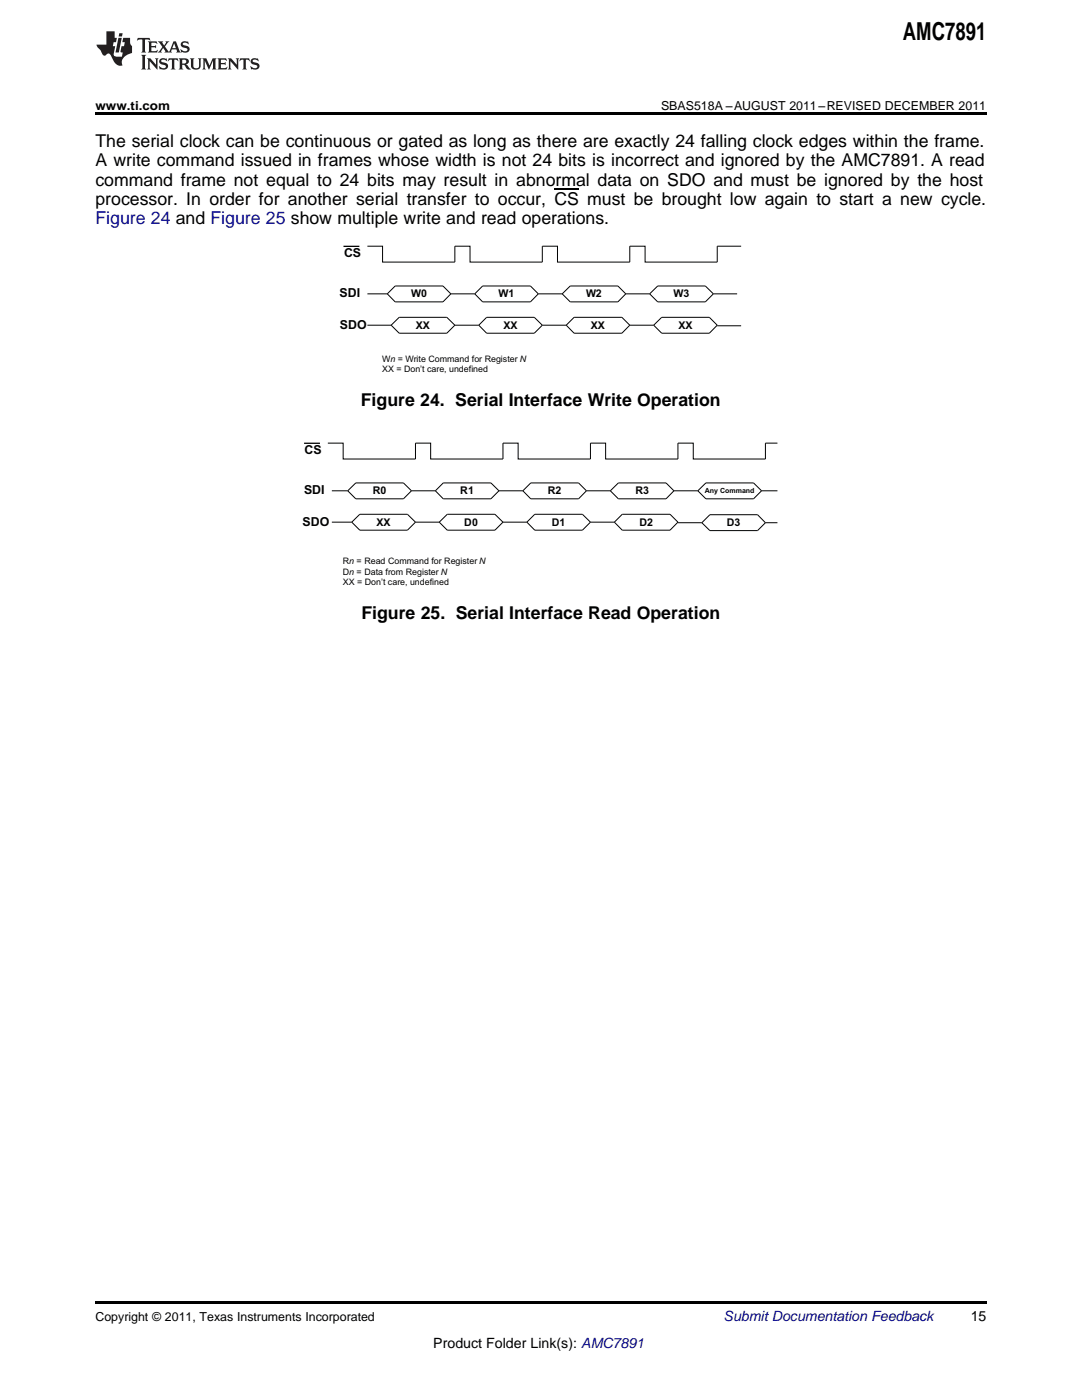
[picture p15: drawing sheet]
<svg xmlns="http://www.w3.org/2000/svg" width="216mm" height="279mm" viewBox="0 0 216 279" stroke-linecap="round" stroke-linejoin="round" font-family="sans-serif">
<defs><g id="words">
<text font-size="4.9" x="180.2" y="7.9">AMC7891</text>
<g font-size="3.5">
<text x="19" y="29.3">The serial clock can be continuous or gated as long as there are exactly 24 falling clock edges within the frame.</text>
<text x="19" y="33.2">A write command issued in frames whose width is not 24 bits is incorrect and ignored by the AMC7891. A read</text>
<text x="19" y="37">command frame not equal to 24 bits may result in abnormal data on SDO and must be ignored by the host</text>
<text x="19" y="40.9">processor. In order for another serial transfer to occur, CS must be brought low again to start a new cycle.</text>
<text x="72" y="81">Figure 24. Serial Interface Write Operation</text>
<text x="72.1" y="123.5">Figure 25. Serial Interface Read Operation</text>
</g>
<text font-size="3.5" fill="#00f" x="19" y="44.8">Figure 24 and Figure 25 show multiple write and read operations.</text>
<text font-size="2.8" fill="#0000c8" x="144.4" y="263.6">Submit Documentation Feedback</text>
<g font-size="2.8">
<text x="193.7" y="263.6">15</text>
<text x="86.5" y="269">Product Folder Link(s): AMC7891</text>
</g>
<g font-size="2.5">
<text x="19" y="21.9">www.ti.com</text>
<text x="131.9" y="21.9">SBAS518A –AUGUST 2011–REVISED DECEMBER 2011</text>
<text x="19" y="263.6">Copyright © 2011, Texas Instruments Incorporated</text>
</g>
<g font-size="2.5" fill="#010202">
<text x="68.7" y="51.4">CS</text>
<text x="67.8" y="59.4">SDI</text>
<text x="67.8" y="65.6">SDO</text>
<text x="60.8" y="90.7">CS</text>
<text x="60.7" y="98.6">SDI</text>
<text x="60.4" y="105">SDO</text>
</g>
<g font-size="2.1" fill="#010202">
<text x="82" y="59.3">W0</text>
<text x="99.5" y="59.3">W1</text>
<text x="117" y="59.3">W2</text>
<text x="134.4" y="59.3">W3</text>
<text x="83" y="65.6">XX</text>
<text x="100.4" y="65.6">XX</text>
<text x="117.9" y="65.6">XX</text>
<text x="135.4" y="65.7">XX</text>
<text x="74.4" y="98.6">R0</text>
<text x="91.8" y="98.6">R1</text>
<text x="109.3" y="98.6">R2</text>
<text x="126.8" y="98.6">R3</text>
<text x="75.1" y="104.9">XX</text>
<text x="92.6" y="104.9">D0</text>
<text x="110.1" y="104.9">D1</text>
<text x="127.6" y="104.9">D2</text>
<text x="145" y="105">D3</text>
</g>
<g font-size="1.8" fill="#010202">
<text x="76.3" y="72.2">Wn = Write Command for Register N</text>
<text x="76.3" y="74.3">XX = Don’t care, undefined</text>
<text x="68.4" y="112.6">Rn = Read Command for Register N</text>
<text x="68.4" y="114.7">Dn = Data from Register N</text>
<text x="68.4" y="116.8">XX = Don’t care, undefined</text>
</g>
<text font-size="1.4" fill="#010202" x="140.6" y="98.4">Any Command</text>
</g></defs>
<g fill="#231f20">
<path d="M27.5 7.6l-.1 .5 .4-.2h.6v.1v2.1l-.2 .4h1l-.3-.4v-2.1l.1-.1h.5l.5 .2-.2-.5zM29.5 8.3l.2 .3v1.5l-.2 .4h1.8l.2-.6a1.04 1.04 0 0 1-1.3 .2v-.7h.6l.3 .2v-.6l-.3 .2h-.6v-.6l.8-.1 .4 .3-.2-.5zM31.5 8.3l.9 1.1-.9 1.1h.8l-.2-.2 .5-.7 .4 .7-.2 .2h1.5l-.1-.2 .1-.4h.9l.1 .4-.2 .2h1l-.3-.3-.7-1.9h-.5l-.9 2-.8-1 .9-1h-.8l.1 .3-.3 .5-.4-.6 .2-.2zM34.7 8.6l.4 1h-.7zM36.3 8.4a.63 .63 0 0 0-.2 .7 .63 .63 0 0 0 .6 .4l.6 .2 .1 .2a.75 .75 0 0 1-.7 .4 .75 .75 0 0 1-.6-.5l.1 .7 .1-.1a1.11 1.11 0 0 0 1.5-.6 1.13 1.13 0 0 0-1.2-.8l-.1-.4a1.04 1.04 0 0 1 1.2 .2l-.2-.5-.1 .1-.5-.2zM28.2 10.9l.2 .4v2.2l-.2 .4h1l-.3-.4v-2.2l.3-.4zM29.3 11.6l.3 .4v1.5l-.3 .4h.8l-.2-.4v-1.3l1.5 1.7v-1.9l.2-.4h-.7l.2 .4v.9l-1.1-1.3zM32 11.8a.62 .62 0 0 0-.2 .7 .62 .62 0 0 0 .6 .4l.6 .1 .1 .3a.76 .76 0 0 1-.7 .3 .76 .76 0 0 1-.6-.4l.1 .7 .1-.1a1.11 1.11 0 0 0 1.5-.6 1.13 1.13 0 0 0-1.2-.8l-.1-.4a1.04 1.04 0 0 1 1.2 .2l-.2-.6-.1 .1-.5-.1zM33.7 11.6l-.2 .6a.61 .61 0 0 1 .8-.3v1.6l-.2 .4h.9l-.2-.4v-1.6a.63 .63 0 0 1 .8 .3l-.2-.6zM35.6 11.6l.3 .4v1.5l-.3 .4h1l-.2-.2v-.8l.5 .2a.76 .76 0 0 0 1.2 .7l-1-1a.58 .58 0 0 0 .6-.5 .58 .58 0 0 0-.5-.6zM36.4 11.9h.1a.45 .45 0 0 1 .5 .1 .45 .45 0 0 1 .1 .5l-.7 .2zM37.9 11.6l.2 .2a2.17 2.17 0 0 0 .3 1.9 .99 .99 0 0 0 1.6-.6v-1.1l.2-.4h-.7l.2 .2a1.92 1.92 0 0 1-.2 1.8 .6 .6 0 0 1-.9-.5v-1.1l.2-.4zM40.4 11.6l.2 .4v1.5l-.2 .4h.7l-.2-.4v-1.4l.8 1.8 .8-1.8v1.4l-.2 .4h.9l-.2-.4v-1.5l.2-.4h-.8l-.6 1.5-.6-1.5zM43.4 11.6l.2 .4v1.5l-.2 .4h1.8l.2-.6a1.04 1.04 0 0 1-1.3 .1v-.6h.5l.4 .2v-.6l-.4 .2h-.5v-.7h.8l.3 .3-.1-.6zM45.5 11.6l.2 .4v1.5l-.2 .4h.7l-.2-.4v-1.3l1.5 1.7v-1.9l.2-.4h-.7l.2 .4v.9l-1.1-1.3zM47.9 11.6l-.1 .6a.61 .61 0 0 1 .8-.3v1.6l-.3 .4h1l-.3-.4 .1-1.6a.63 .63 0 0 1 .7 .3l-.1-.6zM50.2 11.8a.62 .62 0 0 0-.2 .7 .62 .62 0 0 0 .6 .4l.6 .1 .2 .3a.76 .76 0 0 1-.8 .3 .76 .76 0 0 1-.6-.4l.1 .7 .2-.1a1.11 1.11 0 0 0 1.5-.6 1.13 1.13 0 0 0-1.3-.8l-.1-.4a1.04 1.04 0 0 1 1.2 .2l-.1-.6-.2 .1-.5-.1z"/>
<path d="M21.2 6.3v2.6h-1.9l.1 .4 .7 .9a.91 .91 0 0 0 1 .8 .56 .56 0 0 1 .5-.3 .56 .56 0 0 1 .5 .3l.4 .8a1.53 1.53 0 0 0 1.9 1.2 1.54 1.54 0 0 1 1-2.1l.9-.3v-1.4a1.52 1.52 0 0 1-.3-1.6h-1.4l-.2 .8h.5l-.2 .8h-.4l-.2 1v.2l.4 .1-.2 .8a1.93 1.93 0 0 1-1.6-.3l.3-1.8h-.5l.2-.8h.4l.2-.8h-.4v-1.3zM23.6 7.6l-.6 2.9h.7l.6-2.9zM23.8 6.6l-.1 .7h.6l.2-.7z"/>
</g>
<g fill="none" stroke="#010202" stroke-width=".2">
<path d="M73.3 49.1h3v3.2h14.5v-3.2h3v3.2h14.4v-3.2h3v3.2h14.5v-3.2h3v3.2h14.4v-3.2h4.8M73.3 58.6h4M77.3 58.6l1.6-1.5h9.5l1.6 1.5M77.3 58.6l1.6 1.6h9.5l1.6-1.6M90 58.6h4.7M94.7 58.6l1.6-1.5h9.5l1.6 1.5M94.7 58.6l1.6 1.6h9.5l1.6-1.6M107.4 58.6h4.8M112.2 58.6l1.6-1.5h9.5l1.6 1.5M112.2 58.6l1.6 1.6h9.5l1.6-1.6M124.9 58.6h4.7M129.6 58.6l1.6-1.5h9.5l1.6 1.5"/>
<path d="M129.6 58.6l1.6 1.6h9.5l1.6-1.6M142.3 58.6h4.8M73.3 64.9h4.8M78.1 64.9l1.6-1.6h9.5l1.6 1.6M78.1 64.9l1.6 1.6h9.5l1.6-1.6M90.8 64.9h4.7M95.5 64.9l1.6-1.6h9.5l1.6 1.6M95.5 64.9l1.6 1.6h9.5l1.6-1.6M108.2 64.9h4.8M113 64.9l1.6-1.6h9.5l1.6 1.6M113 64.9l1.6 1.6h9.5l1.6-1.6M125.7 64.9h4.7"/>
<path d="M130.4 64.9l1.6-1.6h9.5l1.6 1.6-1.6 1.6h-9.5zM143.1 65h4.8M65.4 88.4h3.1v3.2h14.4v-3.2h3v3.2h14.5v-3.2h3v3.2h14.4v-3.2h3v3.2h14.5v-3.2h3v3.2h14.4v-3.2h2.4M66.2 98h3.2M69.4 98l1.6-1.6h9.5l1.6 1.6M69.4 98l1.6 1.6h9.5l1.6-1.6M82.1 98h4.8M86.9 98l1.5-1.6h9.6l1.6 1.6M86.9 98l1.5 1.6h9.6l1.6-1.6M99.6 98h4.7M104.3 98l1.6-1.6h9.5l1.6 1.6M104.3 98l1.6 1.6h9.5l1.6-1.6"/>
<path d="M117 98h4.8M121.8 98l1.6-1.6h9.5l1.6 1.6M121.8 98l1.6 1.6h9.5l1.6-1.6M134.5 98h4.7M139.2 98l1.6-1.6h9.6l1.6 1.6M139.2 98l1.6 1.6h9.6l1.6-1.6M152 98h3.1M66.2 104.2h4M70.2 104.2l1.6-1.6h9.5l1.6 1.6M70.2 104.2l1.6 1.6h9.5l1.6-1.6M82.9 104.2h4.7M87.6 104.2l1.6-1.6h9.6l1.6 1.6"/>
<path d="M87.6 104.2l1.6 1.6h9.6l1.6-1.6M100.4 104.2h4.7M105.1 104.2l1.6-1.6h9.5l1.6 1.6M105.1 104.2l1.6 1.6h9.5l1.6-1.6M117.8 104.2h4.8M122.6 104.2l1.6-1.6h9.5l1.6 1.6-1.6 1.6h-9.5zM135.3 104.3h4.7M140 104.3l1.6-1.6h9.6l1.5 1.6M140 104.3l1.6 1.6h9.6l1.5-1.6M152.7 104.3h2.4"/>
</g>
<path d="M68.5 49.2h3.2M60.7 88.5h3.1" fill="none" stroke="#010202" stroke-width=".26"/>
<path d="M19 22.5h177.8v.5h-177.8zM19 259.7h177.8v.5h-177.8z" fill="#000"/>
<path d="M110.6 37.8h4.9" fill="none" stroke="#000" stroke-width=".25"/>
<use href="#words"/>
</svg>
